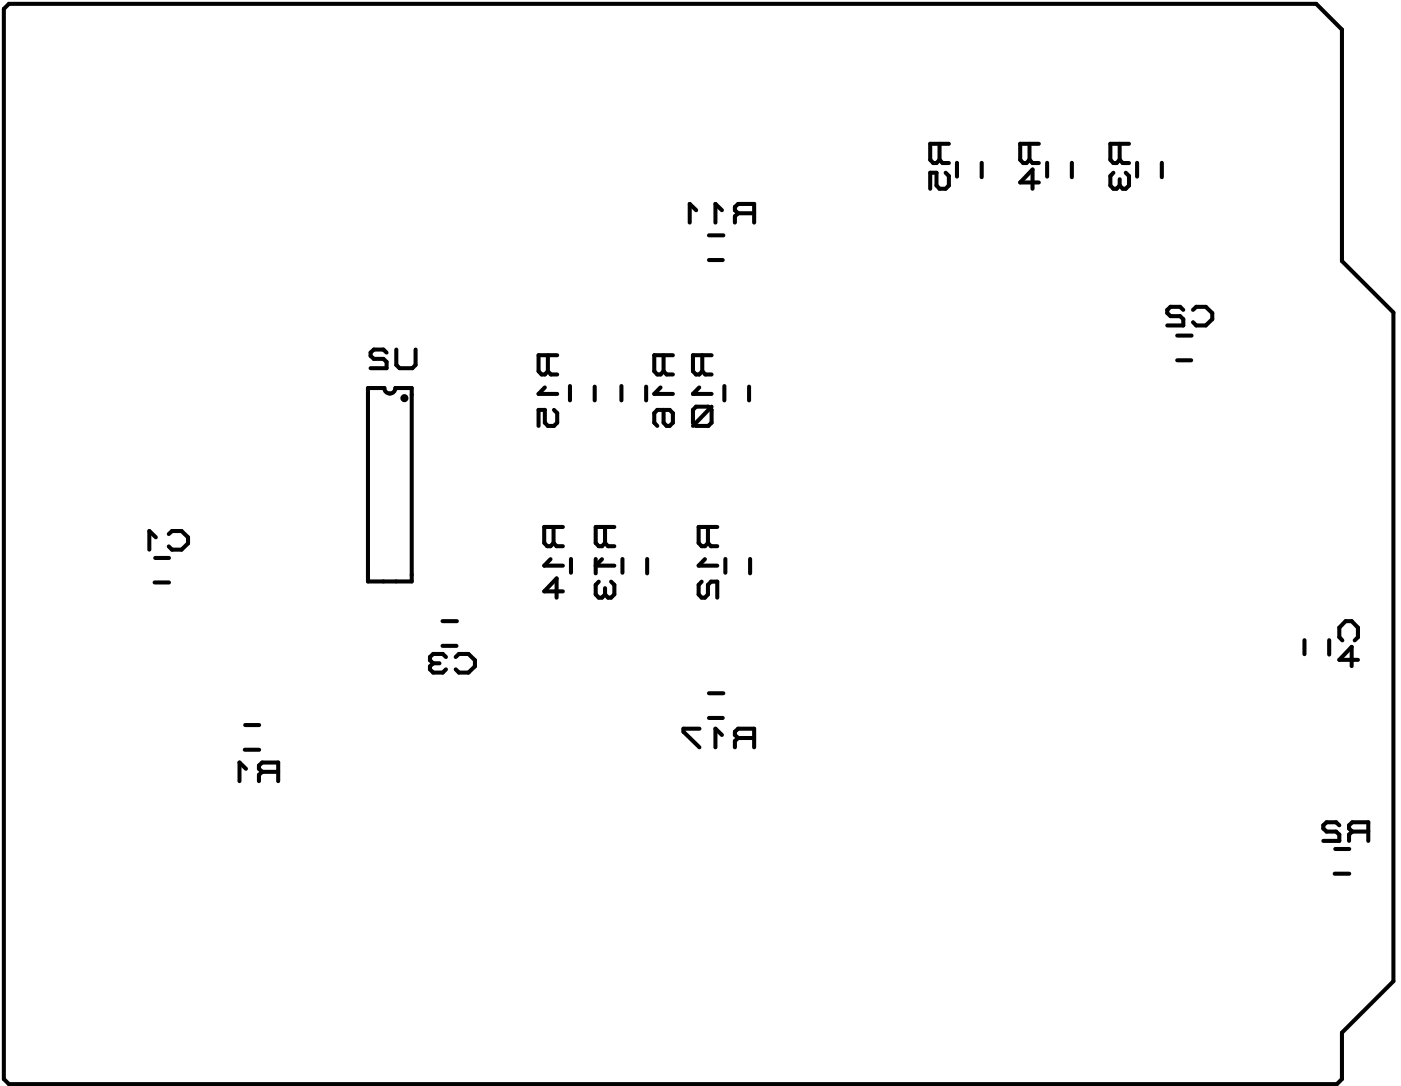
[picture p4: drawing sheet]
<svg xmlns="http://www.w3.org/2000/svg" width="69mm" height="54mm" viewBox="0 0 69 54" stroke-linecap="round" stroke-linejoin="round" font-family="sans-serif">
<g fill="none" stroke="#000" stroke-width=".2">
<path d="M.4 .2h64.6l1.2 1.3v11.4l2.6 2.5v33l-2.6 2.6v2.3l-.2 .2h-65.6l-.2-.2v-52.9zM18.2 19.2h.8a.27 .27 0 0 0 .2 .2 .27 .27 0 0 0 .3-.2h.8v9.5h-2.1zM19.1 17.4l-.2-.1h-.5l-.1 .1v.2l.1 .1h.5l.2 .2v.3h-.8M19.6 17.3v.7l.1 .2h.6l.2-.2v-.7M26.9 19.1l-.3 .3h.9M27 18.3l.2 .2h.3M27 17.5v.8M27.5 17.5h-.9v.8l.1 .2h.2l.1-.2M28.1 19.1v.7M29.3 19.1v.7M30.7 19.1v.7M31.9 19.1v.7"/>
<path d="M32.6 19.1l-.3 .3h.9M32.7 18.3l.2 .2h.3M32.7 17.5v.8M33.2 17.5h-.9v.8l.1 .2h.2l.1-.2M34.4 10.4l-.4-.3v.9M34.5 19.1l-.3 .3h.9M34.7 18.3l.1 .2h.3M34.7 17.5v.8M35 12.8h.7M35 11.6h.7M35.1 17.5h-.9v.8l.1 .2h.2l.2-.2M35.6 10.4l-.3-.3v.9"/>
<path d="M35.7 19.1v.7M36.4 10.5l-.1-.1v-.2l.1-.1h.8v.9M36.4 10.5l-.1 .2v.3M36.4 10.5h.8M37 19.1v.7M46.4 7.9l.1 .1h.3M46.4 7.1v.8M46.7 8.5l.1 .2v.5l-.1 .1h-.3l-.2-.1v-.7h-.3v.8M46.8 7.1h-.9v.8l.2 .1h.1l.2-.1M47.2 8v.7M48.4 8v.7M50.8 7.9l.2 .1h.3"/>
<path d="M50.8 7.1v.8M51.3 7.1h-1v.8l.2 .1h.2l.1-.1M51.3 9h-1l.7-.6v.9M51.7 8v.7M52.9 8v.7M54.9 8.5l-.1 .2v.5l.1 .1h.2l.2-.1M55.3 7.9l.1 .1h.3M55.3 7.1v.8M55.3 8.8v.4M55.6 8.5l.1 .2v.5l-.1 .1h-.2l-.1-.1M55.7 7.1h-.9v.8l.1 .1h.2l.2-.1M56.1 8v.7"/>
<path d="M57.3 8v.7M58.1 17.8h.7M58.1 16.6h.7M58.4 15.3l-.2-.2h-.4l-.2 .2v.2l.2 .1h.4l.2 .2v.3h-.8M58.9 15.3l.1-.2h.5l.3 .4v.3l-.3 .3h-.5l-.1-.2M7.6 28.8h.7M7.7 27.5h.6M7.7 26.5l-.3-.3v.9M8.3 26.4l.2-.2h.5l.3 .3v.3l-.3 .3h-.5l-.2-.1M12.1 37h.7M12.1 35.8h.7M12.1 38l-.3-.4v1"/>
<path d="M12.9 38.1l-.1-.1v-.2l.1-.2h.8v1M12.9 38.1l-.1 .2v.3M12.9 38.1h.8M21.4 32.7l-.2 .2v.1l.2 .2h.4l.2-.2M21.4 32.7h.3M21.8 30.7h.7M21.8 31.9h.7M22 32.4l-.2-.1h-.4l-.2 .1v.2l.2 .1M22.5 32.4l.1-.1h.5l.3 .3v.3l-.3 .3h-.5l-.1-.2M27.2 27.6l-.3 .3h.9M27.3 26.8l.2 .2h.3M27.3 26v.8"/>
<path d="M27.3 20.2l.2 .2v.5l-.2 .1h-.3l-.1-.1v-.7h-.3v.8M27.8 26h-.9v.8l.1 .2h.2l.1-.2M27.8 29.2h-.9l.6-.6v.9M28.2 27.6v.7M29.4 27.6v.7M29.5 28.7l-.1 .2v.4l.1 .2h.2l.2-.2M29.7 27.6l-.3 .3h.9M29.9 26.8l.1 .2h.3M29.9 26v.8M29.9 29v.3M30.2 28.7l.1 .2v.4l-.1 .2h-.2l-.1-.2M30.3 26h-.9v.8l.1 .2h.2l.2-.2"/>
<path d="M30.7 27.6v.7M31.9 27.6v.7M32.7 20.2v.7l.2 .1h.1l.2-.1v-.5l-.2-.2h-.6l-.1 .2v.5l.1 .1M34.3 20.1h.7l.1 .1v.7l-.1 .1h-.7l-.1-.1v-.7zM34.5 36h-.8v.1l.8 .8M34.6 28.7l-.1 .2v.4l.1 .2h.2l.1-.2v-.4l.2-.2h.3v.8M34.8 27.6l-.3 .3h.9M34.9 26.8l.2 .2h.3M34.9 26v.8M35 35.4h.7M35 34.2h.7M35.1 20.1l-.9 .9"/>
<path d="M35.4 26h-.9v.8l.1 .2h.2l.1-.2M35.6 36.3l-.3-.3v.9M35.8 27.6v.7M36.4 36.4l-.1-.1v-.2l.1-.1h.8v.9M36.4 36.4l-.1 .2v.3M36.4 36.4h.8M37 27.6v.7M64.4 31.6v.7M65.6 31.6v.7M66.2 31.6l-.1-.1v-.5l.3-.3h.3l.3 .3v.5l-.1 .1M67 32.6h-.9l.6-.7v1M65.9 43.1h.7"/>
<path d="M65.9 41.9h.7M66.1 40.7l-.2-.1h-.4l-.2 .1v.2l.2 .2h.4l.2 .1v.3h-.8M66.7 41.1l-.1-.2v-.2l.1-.1h.8v.9M66.7 41.1l-.1 .1v.3M66.7 41.1h.8"/>
<circle cx="20" cy="19.7" r=".1"/>
</g>
</svg>
